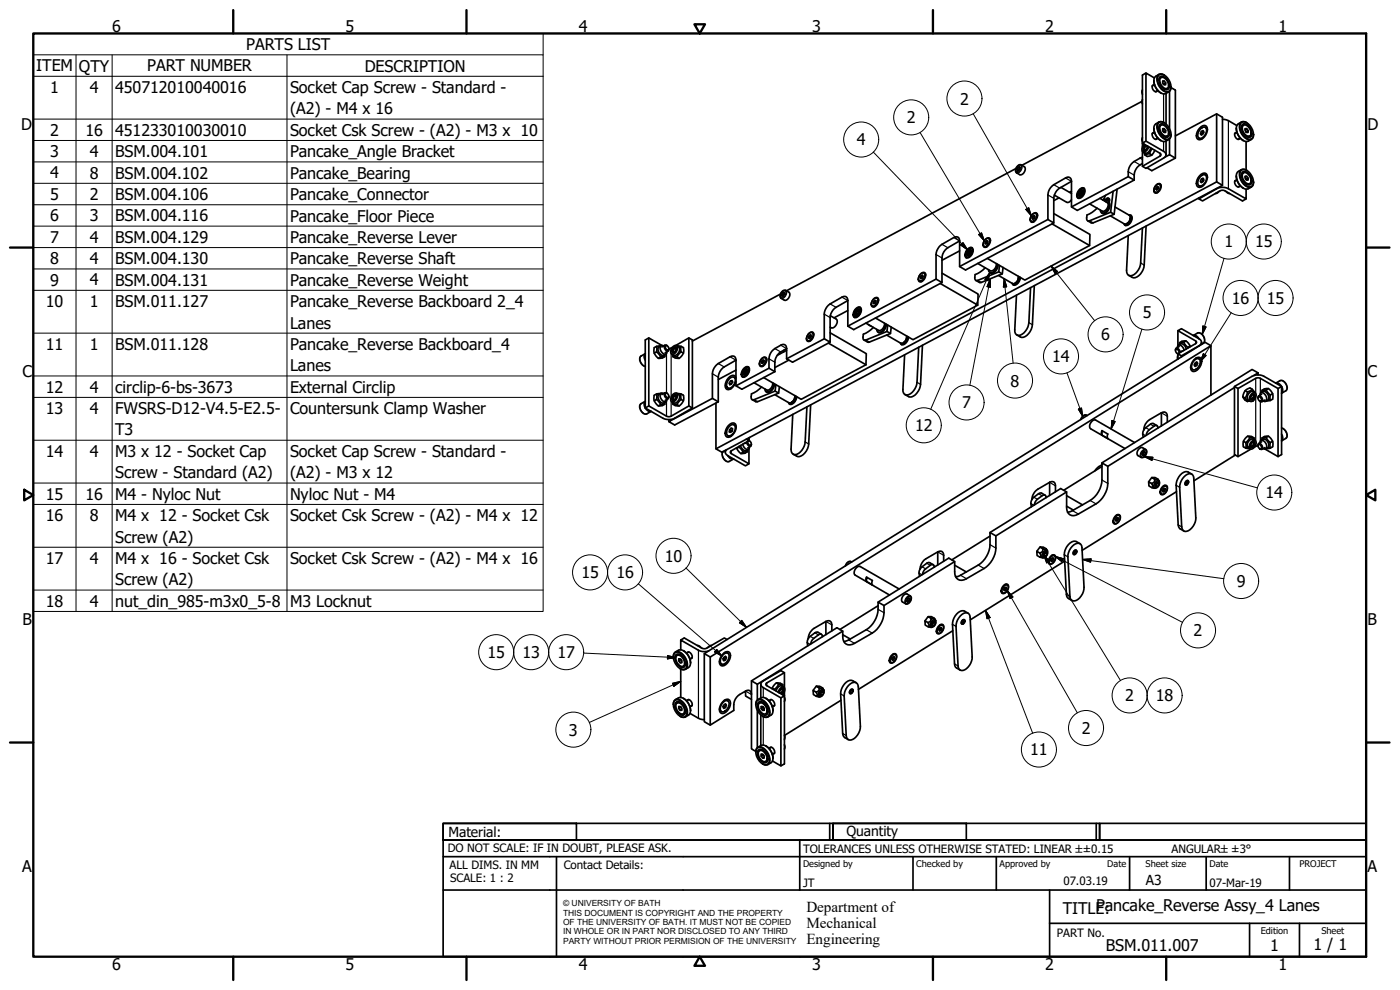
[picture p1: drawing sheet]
<svg xmlns="http://www.w3.org/2000/svg" width="420mm" height="297mm" viewBox="0 0 420 297" stroke-linecap="round" stroke-linejoin="round" font-family="sans-serif">
<defs><g id="words">
<g font-size="4.8">
<text x="33.7" y="9.6">6</text>
<text x="103.7" y="9.6">5</text>
<text x="173.7" y="9.6">4</text>
<text x="243.7" y="9.6">3</text>
<text x="313.7" y="9.6">2</text>
<text x="383.7" y="9.6">1</text>
<text x="73.9" y="15">PARTS LIST</text>
<text x="10.9" y="21.4">ITEM</text>
<text x="23.7" y="21.5">QTY</text>
<text x="44.2" y="21.4">PART NUMBER</text>
<text x="109.5" y="21.5">DESCRIPTION</text>
<text x="15.1" y="27.9">1</text>
<text x="26.9" y="27.8">4</text>
<text x="34.6" y="27.9">450712010040016</text>
<text x="87" y="27.9">Socket Cap Screw - Standard -</text>
<text x="87" y="34.3">(A2) - M4 x 16</text>
<text x="288.1" y="31.4">2</text>
<text x="6.3" y="38.9">D</text>
<text x="15.1" y="40.7">2</text>
<text x="25.6" y="40.7">16</text>
<text x="34.6" y="40.7">451233010030010</text>
<text x="87" y="40.8">Socket Csk Screw - (A2) - M3 x 10</text>
<text x="272.1" y="37">2</text>
<text x="410.4" y="38.9">D</text>
<text x="15.1" y="47.1">3</text>
<text x="26.9" y="47.1">4</text>
<text x="34.6" y="47.1">BSM.004.101</text>
<text x="87" y="47.2">Pancake_Angle Bracket</text>
<text x="257.1" y="43.6">4</text>
<text x="15.1" y="53.5">4</text>
<text x="26.9" y="53.6">8</text>
<text x="34.6" y="53.6">BSM.004.102</text>
<text x="87" y="53.6">Pancake_Bearing</text>
<text x="15.1" y="60">5</text>
<text x="26.9" y="60">2</text>
<text x="34.6" y="60">BSM.004.106</text>
<text x="87" y="60">Pancake_Connector</text>
<text x="15.1" y="66.4">6</text>
<text x="26.9" y="66.4">3</text>
<text x="34.6" y="66.4">BSM.004.116</text>
<text x="87" y="66.5">Pancake_Floor Piece</text>
<text x="15.1" y="72.8">7</text>
<text x="26.9" y="72.8">4</text>
<text x="34.6" y="72.8">BSM.004.129</text>
<text x="87" y="72.9">Pancake_Reverse Lever</text>
<text x="367.5" y="74.2">1</text>
<text x="376.7" y="74.2">15</text>
<text x="15.1" y="79.3">8</text>
<text x="26.9" y="79.2">4</text>
<text x="34.6" y="79.3">BSM.004.130</text>
<text x="87" y="79.3">Pancake_Reverse Shaft</text>
<text x="15.1" y="85.7">9</text>
<text x="26.9" y="85.6">4</text>
<text x="34.6" y="85.7">BSM.004.131</text>
<text x="87" y="85.7">Pancake_Reverse Weight</text>
<text x="13.8" y="92.1">10</text>
<text x="26.9" y="92.1">1</text>
<text x="34.6" y="92.1">BSM.011.127</text>
<text x="87" y="92.2">Pancake_Reverse Backboard 2_4</text>
<text x="342.9" y="95.5">5</text>
<text x="369.7" y="91.2">16</text>
<text x="380.2" y="91.2">15</text>
<text x="87" y="98.6">Lanes</text>
<text x="13.8" y="104.9">11</text>
<text x="26.9" y="104.9">1</text>
<text x="34.6" y="105">BSM.011.128</text>
<text x="87" y="105">Pancake_Reverse Backboard_4</text>
<text x="330.5" y="102.1">6</text>
<text x="6.7" y="113.2">C</text>
<text x="87" y="111.4">Lanes</text>
<text x="315.8" y="108.7">14</text>
<text x="410.4" y="113.2">C</text>
<text x="13.8" y="117.8">12</text>
<text x="26.9" y="117.8">4</text>
<text x="34.6" y="117.8">circlip-6-bs-3673</text>
<text x="87" y="117.8">External Circlip</text>
<text x="303.3" y="116">8</text>
<text x="13.8" y="124.2">13</text>
<text x="26.9" y="124.2">4</text>
<text x="34.6" y="124.2">FWSRS-D12-V4.5-E2.5-</text>
<text x="87" y="124.3">Countersunk Clamp Washer</text>
<text x="288.8" y="122.5">7</text>
<text x="34.6" y="130.6">T3</text>
<text x="274.6" y="129.4">12</text>
<text x="13.8" y="137">14</text>
<text x="26.9" y="137">4</text>
<text x="34.6" y="137.1">M3 x 12 - Socket Cap</text>
<text x="87" y="137.1">Socket Cap Screw - Standard -</text>
<text x="34.6" y="143.5">Screw - Standard (A2)</text>
<text x="87" y="143.5">(A2) - M3 x 12</text>
<text x="13.8" y="149.9">15</text>
<text x="25.6" y="149.9">16</text>
<text x="34.6" y="150">M4 - Nyloc Nut</text>
<text x="87" y="150">Nyloc Nut - M4</text>
<text x="379.8" y="149.5">14</text>
<text x="13.8" y="156.3">16</text>
<text x="26.9" y="156.3">8</text>
<text x="34.6" y="156.4">M4 x 12 - Socket Csk</text>
<text x="87" y="156.4">Socket Csk Screw - (A2) - M4 x 12</text>
<text x="34.6" y="162.8">Screw (A2)</text>
<text x="13.8" y="169.2">17</text>
<text x="26.9" y="169.1">4</text>
<text x="34.6" y="169.2">M4 x 16 - Socket Csk</text>
<text x="87" y="169.2">Socket Csk Screw - (A2) - M4 x 16</text>
<text x="174.5" y="173.5">15</text>
<text x="185" y="173.5">16</text>
<text x="199.5" y="168.6">10</text>
<text x="34.6" y="175.6">Screw (A2)</text>
<text x="371.2" y="176.1">9</text>
<text x="13.8" y="182">18</text>
<text x="26.9" y="182">4</text>
<text x="34.6" y="182.1">nut_din_985-m3x0_5-8</text>
<text x="87" y="182.1">M3 Locknut</text>
<text x="6.8" y="187.4">B</text>
<text x="358.2" y="190.9">2</text>
<text x="410.4" y="187.4">B</text>
<text x="146.3" y="197.4">15</text>
<text x="156.8" y="197.5">13</text>
<text x="167.3" y="197.4">17</text>
<text x="337.7" y="210.4">2</text>
<text x="346.9" y="210.4">18</text>
<text x="170.8" y="220.7">3</text>
<text x="324.6" y="220.2">2</text>
<text x="309.2" y="226.6">11</text>
<text x="6.7" y="261.7">A</text>
<text x="410.4" y="261.7">A</text>
<text x="319" y="274.2">TITLE:</text>
<text x="328.9" y="273.4">Pancake_Reverse Assy_4 Lanes</text>
<text x="331.9" y="285.3">BSM.011.007</text>
<text x="381.2" y="285.3">1</text>
<text x="394.2" y="285">1 / 1</text>
<text x="33.7" y="291">6</text>
<text x="103.7" y="290.9">5</text>
<text x="173.7" y="290.9">4</text>
<text x="243.7" y="291">3</text>
<text x="313.7" y="291">2</text>
<text x="383.7" y="290.9">1</text>
</g>
<g font-size="4.6">
<text x="242" y="273.7">Department of</text>
<text x="242" y="278.4">Mechanical</text>
<text x="242" y="283.2">Engineering</text>
</g>
<g font-size="4.1">
<text x="134.6" y="251.1">Material:</text>
<text x="254" y="250.8">Quantity</text>
<text x="343.9" y="265.6">A3</text>
</g>
<g font-size="3.5">
<text x="134.4" y="255.6">DO NOT SCALE: IF IN DOUBT, PLEASE ASK.</text>
<text x="241" y="256">TOLERANCES UNLESS OTHERWISE STATED: LINEAR ±±0.15</text>
<text x="351.6" y="256">ANGULAR±±3°</text>
<text x="134.9" y="260.6">ALL DIMS. IN MM</text>
<text x="169.2" y="260.6">Contact Details:</text>
<text x="135.1" y="264.8">SCALE: 1 : 2</text>
<text x="241" y="266">JT</text>
<text x="319.2" y="265.5">07.03.19</text>
<text x="363" y="266">07-Mar-19</text>
<text x="317.2" y="281.2">PART No.</text>
</g>
<g font-size="2.8">
<text x="241" y="260.1">Designed by</text>
<text x="275" y="260.1">Checked by</text>
<text x="300" y="260.1">Approved by</text>
<text x="332.3" y="260">Date</text>
<text x="343.8" y="260.1">Sheet size</text>
<text x="363" y="260">Date</text>
<text x="390" y="260.1">PROJECT</text>
<text x="378.4" y="280.1">Edition</text>
<text x="396.6" y="280.1">Sheet</text>
</g>
<g font-size="2.5">
<text x="169" y="271.9">© UNIVERSITY OF BATH</text>
<text x="169" y="274.7">THIS DOCUMENT IS COPYRIGHT AND THE PROPERTY</text>
<text x="169" y="277.5">OF THE UNIVERSITY OF BATH. IT MUST NOT BE COPIED</text>
<text x="169" y="280.4">IN WHOLE OR IN PART NOR DISCLOSED TO ANY THIRD</text>
<text x="169" y="283.2">PARTY WITHOUT PRIOR PERMISION OF THE UNIVERSITY</text>
</g>
</g></defs>
<!-- layer: Visible Narrow (ISO) -->
<g fill="none" stroke="#000" stroke-width=".36">
<path d="M349.2 28.2v8.5M368.7 36.2v20.4M305.3 50l.9-.5a1.4 1.4 0 0 1-1.1 2.2 1.12 1.12 0 0 1 .2-1.7zM306.5 49.5a1.59 1.59 0 0 1-1.4 2.4M314.5 58.5l1.8 1M316.3 55.4l1.7 1M319.8 53.4l1.8 1M332.8 59.9l.2 .1M338.6 51.5l1.8 1M340.4 48.5l1.7 1M342.1 47.4l.8 .4M348.1 46v.8"/>
<path d="M349.2 42.5v2.9M365.1 56.5v.1M280.9 76.4l1.8 1M282.7 73.3l1.8 1M286.2 71.3l1.8 1M327 66.2l1.1 .7M332.7 60.6l.2 .1M332.7 60.9l.3 .2M342.3 78.9l1.1 .6M234.7 87.5l.3-.2 .6-.1a1.41 1.41 0 0 1-1.2 2.1 1.22 1.22 0 0 1 .3-1.8zM235.8 87.1a1.59 1.59 0 0 1-1.4 2.4M247.4 94.3l1.7 1"/>
<path d="M249.1 91.2l1.8 1M252.7 89.2l1.7 1M293.5 84.1l1 .6M308.8 96.8l1 .6M359.4 99.9a2.02 2.02 0 0 1 1.7 3.1M192.4 106.8a2.15 2.15 0 0 0 1.3 3.1M200 106.1v11.8M201.4 104.4v.4M201.4 106.1v13M213.8 112.1l1.8 1.1M215.6 109.1l1.7 1M219.1 107l1.8 1.1"/>
<path d="M226.3 119.9l1.1 .6M230.8 107.7l1.7 1M232.5 104.6l1.8 1M234.3 103.6l1.8 1M259.9 102l1 .6M275.2 114.7l1.1 .6M358.8 102.3v.8M359.9 103.7v.1M376.9 113.5v4.5M376.9 119.3v13M378.2 113.5v4.5M384.1 114.2a2.02 2.02 0 0 1 1.8 3"/>
<path d="M192.4 121.1a2.01 2.01 0 0 0 1.7 3M200 120.4v4.5M201.4 120.4v4.5M217.1 135.4a2.03 2.03 0 0 0 1.8 3M219.5 135.3v.8M241.6 132.6l1.1 .6M326 124.6l-.9 .2-.7 1M342.9 135.4l.7-.4 .3 .1a1.41 1.41 0 0 1-1.3 2.1 1.23 1.23 0 0 1 .3-1.8zM342.9 130.2l.9 .5M343.8 134.9a1.57 1.57 0 0 0-1.3 2.3M343.9 128.3l1 .6M345.2 127.3l1.1 .6"/>
<path d="M348.6 123.9l1.7 1M376.9 133.5v.4M378.2 120.5v11.8M384.6 128.4a2.15 2.15 0 0 1 1.3 3.1M309.4 151.1l.9 .5M310.3 149.2l1 .6M311.7 148.1l1 .6M315 144.7l1.8 1.1M321.9 153.2l1.7 1M327.2 150.2l1.7 1M330.7 144l1.8 1M353 145.6l1 .6"/>
<path d="M353.6 157.5l1 .6M255.4 168.5l-.9 .2-.7 1.1M272.3 179.3l.3-.3h.6a1.42 1.42 0 0 1-1.2 2.1 1.24 1.24 0 0 1 .3-1.8zM273.2 178.8a1.6 1.6 0 0 0-1.4 2.4M275.8 172l.9 .5M276.7 170.1l1.1 .6M278.1 169l1.1 .6M281.4 165.6l1.8 1M288.3 172.6l1.7 1M293.6 169.6l1.7 1M297.1 163.4l1.8 1.1M319.4 166.5l1.1 .6"/>
<path d="M320 178.3l1.1 .7M209.6 195.1v20.4M242.3 192.8l.8 .5M243.2 190.9l1 .6M244.6 189.9l1 .6M247.9 186.5l1.7 1M254.7 192l1.8 1M260 188.9l1.8 1.1M263.5 182.8l1.8 1M285.9 187.3l1 .6M286.5 199.2l1 .6M223.8 207.4l1.7 1"/>
<path d="M229.1 206.3v3M229.1 215v8.5M230.1 204.9v.8M252.3 208.2l1 .6M252.9 220.1l1.1 .6"/>
</g>
<!-- layer: Visible (ISO) -->
<g fill="none" stroke="#000" stroke-width=".51">
<path d="M342.7 30.4l-36 19.2M342.9 27l-.2 .5 .2 .8M342.9 29.9l-.2 .7 .2 .5M343.9 21.9l-1 .6v21.6M346.3 24.2a4.4 4.4 0 0 0 2.1 3.7M346.3 38.5a4.4 4.4 0 0 0 2.1 3.7M346.3 39.8h-.3a1.24 1.24 0 0 0 0 1.3 1.24 1.24 0 0 0 1.2 .6l.1-.2M346.3 25.5h-.3a1.25 1.25 0 0 0 0 1.3 1.25 1.25 0 0 0 1.2 .7l.1-.3M346.4 23.4l-2.5-1.5v20.4M346.5 25.4l-.7 .4M346.5 39.7l-.7 .4M347.5 27.1l-.7 .4"/>
<path d="M347.6 22.7a1.81 1.81 0 0 1 2.8 .7 3.1 3.1 0 0 1 .4 4 2.81 2.81 0 0 1-3.2-2.4 2.64 2.64 0 0 1 0-2.3zM347.8 22.3a2.28 2.28 0 0 0-1.1 3.7l.4 .6a2.49 2.49 0 0 0 2.8 1.5M347.8 36.6a2.28 2.28 0 0 0-1.1 3.7l.4 .6a2.49 2.49 0 0 0 2.8 1.4M347.9 36.7a2.79 2.79 0 0 1 3.3 2.3 1.84 1.84 0 0 1-.7 2.8 3.8 3.8 0 0 1-2.9-4.8zM348 23.1a1.64 1.64 0 0 1 2.4 1 1.95 1.95 0 0 1 0 2.8 2.77 2.77 0 0 1-2.4-3.8zM348.1 37.4a1.61 1.61 0 0 1 2.3 1 1.9 1.9 0 0 1 0 2.8 2.75 2.75 0 0 1-2.3-3.8zM348.3 23.3a2.14 2.14 0 0 1 2.3 2.8 .93 .93 0 0 1-.8 .5 .93 .93 0 0 1-.9-.5l-.6-1a1.56 1.56 0 0 1 0-1.8zM348.3 37.6a2.14 2.14 0 0 1 2.3 2.8 .93 .93 0 0 1-.8 .5 .93 .93 0 0 1-.9-.5l-.6-1a1.57 1.57 0 0 1 0-1.8zM348.4 23.2l-.4 .4-.2 .5M348.4 37.5l-.4 .4-.2 .5M349 24.6l.4-.3 .4 .6M349 38.9l.4-.3 .4 .6"/>
<path d="M349.2 25.2h.1M349.2 39.5h.1M349.2 25.2v.1M349.4 24.3h-.4l-.1 .6 .5 .6 .4-.1v-.5l-.6 .3M349.4 22.5a1.38 1.38 0 0 0-1.7-.1 1.38 1.38 0 0 0-.5 1.7 3.9 3.9 0 0 0 3.3 3.6 1.42 1.42 0 0 0 1-1.6M349.4 36.8a1.38 1.38 0 0 0-1.7-.1 1.38 1.38 0 0 0-.5 1.7 3.9 3.9 0 0 0 3.3 3.5 1.42 1.42 0 0 0 1-1.5M349.4 38.6h-.4l-.1 .6 .5 .6 .4-.1v-.5l-.6 .3M349.9 28v9.2M350.3 26.5l-.5 .2-.6-.1M350.8 27.5l-.9 .6M351 27.4v11.2M351.4 26.3l1.3 .7v20.4l-7 3.8-1.5-.9"/>
<path d="M360 38.4a1.21 1.21 0 0 1 1.4-.8 1.21 1.21 0 0 1 1 1.2 2.89 2.89 0 0 1-2.8 3.1 2.23 2.23 0 0 1 .4-3.5zM360.4 38.6a.98 .98 0 0 1 1.7 0 2.44 2.44 0 0 1-2.1 2.9 1.6 1.6 0 0 1 0-2.5zM360.5 39.5l-.2 .6 .4 .3M361.2 39.8l-.7-.3 .5-.3 .3 .3-.3 .7-.5 .3-.2-.4M361.2 39.8h.1M361.2 39.8l-.1 .1M361.7 38.2l.5 .3 .2 .5M365.1 34.2v20.4l1.8 1M366.9 35.8a6.7 6.7 0 0 1 4.3 1.9M371 38.5v.1a4.4 4.4 0 0 0 2.1 3.5M371.1 39.8h-.3a1.24 1.24 0 0 0 0 1.3 1.24 1.24 0 0 0 1.1 .6l.2-.2M371.2 39.7l-.7 .4"/>
<path d="M372.4 37a1.81 1.81 0 0 1 2.8 .7 3.1 3.1 0 0 1 .4 4 2.59 2.59 0 0 1-2.9-1.7 3.2 3.2 0 0 1-.3-3zM372.6 36.6l-1 .6a2.46 2.46 0 0 0-.1 3.1l.3 .6a2.37 2.37 0 0 0 3.8 .9M372.8 37.4a1.62 1.62 0 0 1 2.4 1 1.95 1.95 0 0 1 0 2.8 2.75 2.75 0 0 1-2.4-3.8zM373.1 37.6a2.12 2.12 0 0 1 2.4 2.4l-.1 .4a1.19 1.19 0 0 1-1.2 .4 1.19 1.19 0 0 1-.9-.9 2.03 2.03 0 0 1-.2-2.3zM373.2 37.5l-.5 .4-.1 .5M373.7 38.9l.4-.3 .5 .6M373.9 39.5h.1M374 39.5h.1M374.1 38.6h-.4v.6l.4 .6 .5-.1v-.5l-.6 .3M374.1 36.8a1.38 1.38 0 0 0-1.7-.1 1.38 1.38 0 0 0-.4 1.7 3.8 3.8 0 0 0 3.2 3.5 1.37 1.37 0 0 0 1-1.5M304.9 50.6l-68.9 36.7M305.4 49.8l.9-.4 1.1 .6a1.59 1.59 0 0 1-1.4 2.4l-.9-.5-.3-.5v-.7z"/>
<path d="M305.4 50.2l.5-.2 .3 .3-.3 .7-.5 .3-.2-.4zM305.4 50.2l.5 .3M305.9 50.5l-.3 .6-.4-.2M306.2 50.4l-.3 .1M315.8 55.8l4-2.4a1.08 1.08 0 0 1 1.2-.1 1.08 1.08 0 0 1 .6 1.1l-4 2.4-1.1 1.5-.2 1.2v7.4l-1.8-1 .1-8 .4-1.2zM316.4 58.6l3.7 2.1h.6l.9-.8M317.8 59.4l-1.5 .8M318.4 56.2l3.2 1.8M321.6 57.4l-.6 .3M323.3 58.6l.3 .9M323.9 57.2a.9 .9 0 0 1 1.5-.3 1.78 1.78 0 0 1-1.8 2.3 1.47 1.47 0 0 1 .3-2zM324 57.4l.9-.4a1.15 1.15 0 0 1 0 1.3 1.15 1.15 0 0 1-1.1 .5 1.16 1.16 0 0 1 .2-1.4z"/>
<path d="M324 58.1l.2 .6 .4-.1M324 58.1l.1 .6h.4M324.1 56.7a.88 .88 0 0 1 1.4-.1 2.27 2.27 0 0 1-1.8 2.9 1.49 1.49 0 0 1 0-2.4zM324.2 58.7l.1 .1M324.3 57.6l.2-.1 .2 .2-.4 .7-.3-.3zM324.4 57.5l.4-.2 .3 .3M324.4 57.5l.6-.1 .1 .4M325 57.4l.1 .1M325.4 56.5l-1 .2M330.1 59.5l2.2 1.3a1.72 1.72 0 0 1-1.5 2.6l-3.8-2.2M331.6 59.8l-.1 .5M331.8 58.6l-.7 1.5"/>
<path d="M332.4 59.7l.2 .2-.4 .3zM332.6 59.9l-.2 .3M332.6 59.5l.4 .3-.1 .9a2.51 2.51 0 0 1-1.7 3.4l-.6-.2M334.1 57.4l-.8 6.3-6.3 2.5a.58 .58 0 0 1-.9-.4l.1-1.3 1.5-.8 1.5-1.2M335.3 56.8l-.9 7.5-6.7 2.6-1.3-.7M338.6 53l-17 9.1M340.4 54l-17.1 9.1-1.7-1v-7.7M342.9 47.2l-.8 .2a4.8 4.8 0 0 0-3.5 5.6l1.8 1M342.9 49.1a4.3 4.3 0 0 0-2.5 4.9M342.9 41.3l-.2 .5 .2 .8M342.9 43l1-.7 5.3 3.1a1.08 1.08 0 0 1 .7 1 1.08 1.08 0 0 1-.7 1l-5.3 3.1-1-.6 5.2-3.1 .3-.4-.3-.4zM342.9 45.4v4.5"/>
<path d="M343.2 43.1l.5 .6 .6 .1M343.4 43.4l-.6 .8a.92 .92 0 0 0 .5 1.4l1-.7 .4-.9M343.5 44.8h.1M343.6 43.5l-.6 1.1 .2 .5a1.14 1.14 0 0 0 1.2-1.2M343.8 43.7l-.3 .2a.73 .73 0 0 0 0 1.1 1.02 1.02 0 0 0 .9-1.2M344 43.8h.1M344.1 43.8l-.5 .4v.8M345 46.1l.7 .4M345.4 44.4l-.2 .5a1.3 1.3 0 0 1-2.2 .7M345.8 44.6l-.8 1.5-1.4 .4-.3-.8M346.6 45.1a1.93 1.93 0 0 1-3 1.4M346.6 57.7h.9"/>
<path d="M346.8 55.7a.94 .94 0 0 1 1.6-.2 1.86 1.86 0 0 1-1.9 2.3 1.61 1.61 0 0 1 .3-2.1zM346.9 55.6l1.1-.3a1.52 1.52 0 0 1 0 1.6 1.52 1.52 0 0 1-1.5 .7 1.56 1.56 0 0 1 .4-2zM347.1 56.2l-.2 .5 .3 .2M347.5 41.4l-.7 .4M347.6 56.4l-.5-.2 .4-.3 .2 .3-.2 .6-.4 .2-.2-.3M347.6 56.4l-.1 .4M347.6 56.4h.1M348 55.3l.5 .7M349.6 47.2l1.4-.8 1.7 1M349.9 42.3v4.1M350.3 40.8l-.5 .2-.6-.1M350.8 41.8l-.9 .5"/>
<path d="M351 41.7v4.7M352.7 40.8l12.4-6.6 1.8 1v20.4l-150.3 80.1-1.7-1v-13.8M359.8 59.7l1.1 .6 5.3-3.1 .7-.1 .7 .1 5.3 3.1 1.1-.6M359.8 41.5l.5 .2 .6-.1M359.8 55.7l.5 .3 .6-.1M360 52.7a1.21 1.21 0 0 1 1.4-.8 1.21 1.21 0 0 1 1 1.2 2.89 2.89 0 0 1-2.8 3 2.23 2.23 0 0 1 .4-3.4zM360.4 52.9a.98 .98 0 0 1 1.7 0 2.47 2.47 0 0 1-2.1 2.9 1.63 1.63 0 0 1 0-2.5zM360.5 53.7l-.2 .7 .4 .3M361.2 54.1l-.7-.4 .5-.2 .3 .3-.3 .7-.5 .3-.2-.4M361.2 54.1h.1M361.2 54.1l-.1 .1M361.7 52.5l.5 .3 .2 .5"/>
<path d="M365.1 54.6l-150.2 80.1M365.8 57.4l-.5 .5-.6 .2M367.9 57.4l.6 .5 .5 .2M371 52.8a4.4 4.4 0 0 0 2.1 3.7M371.1 54.1h-.3a1.24 1.24 0 0 0 0 1.3 1.24 1.24 0 0 0 1.1 .6l.2-.2M371.2 54l-.7 .4M372.2 55.7l-.6 .4M372.2 41.4l-.6 .4M372.4 51.3a1.81 1.81 0 0 1 2.8 .7 3.1 3.1 0 0 1 .4 4 2.59 2.59 0 0 1-2.9-1.7 3.2 3.2 0 0 1-.3-3zM372.6 50.9l-1 .5a2.46 2.46 0 0 0-.1 3.2l.3 .6a2.37 2.37 0 0 0 3.8 .9M372.8 51.7a1.62 1.62 0 0 1 2.4 1 1.95 1.95 0 0 1 0 2.7 2.75 2.75 0 0 1-2.4-3.7zM373.1 51.9a2.12 2.12 0 0 1 2.4 2.4 .81 .81 0 0 1-.5 .8 .81 .81 0 0 1-.9-.1l-.8-.8a2.03 2.03 0 0 1-.2-2.3z"/>
<path d="M373.1 42.1v.1M373.2 51.8l-.5 .3-.1 .6M373.7 53.2l.4-.3 .5 .6M373.9 53.8h.1M374 53.8h.1M374 56.8v2.9l-5.3-3.1-1.8-.4-1.3 .2-5.8 3.3v-.3M374 42.5v8.5M374.1 52.9h-.4v.6l.4 .5h.5v-.5l-.6 .3M374.1 51.1a1.37 1.37 0 0 0-1.7-.1 1.37 1.37 0 0 0-.4 1.7 3.8 3.8 0 0 0 3.2 3.5 1.37 1.37 0 0 0 1-1.6M375.1 55.1l-.5 .2-.6-.1M375.1 40.8l-.5 .2-.6-.1M282.2 73.6l4-2.3a1.07 1.07 0 0 1 1.3-.2 1.07 1.07 0 0 1 .5 1.2l-4 2.4-1.1 1.5-.2 1.2v7.4l-1.8-1.1 .1-7.9 .5-1.2z"/>
<path d="M288 75.3l-5.3 2.8M289.8 76.4l.2 1M290.4 75.3l.9-.4a1.15 1.15 0 0 1 0 1.2 1.15 1.15 0 0 1-1.1 .6l-.1-.6zM290.5 76l.2 .6 .4-.1M290.5 76v.5l.4 .1M290.5 74.6a.86 .86 0 0 1 1.4-.1 2.24 2.24 0 0 1-1.7 2.9 1.48 1.48 0 0 1 0-2.4zM290.6 74.7l.8-.2a1.27 1.27 0 0 1 0 2.1 .89 .89 0 0 1-1.6 .2v-.8zM290.6 76.6l.2 .1M290.7 75.5l.3-.1 .2 .2-.5 .7-.2-.3zM291.4 75.3l.1 .1M291.6 75.5l-.3-.3-.5 .2 .6-.1 .1 .4M291.8 74.4l-1 .2"/>
<path d="M293.4 79l3.8 2.2a1.82 1.82 0 0 0 1.8-2.1M295.4 73.9l.8 .1M295.9 71.7l.7-.2a1.51 1.51 0 0 1 .2 1.6 1.51 1.51 0 0 1-1.4 .9 1.59 1.59 0 0 1 .5-2.3zM295.9 71.6l.8-.2a1.34 1.34 0 0 1 0 2.2 .94 .94 0 0 1-1.6 .2 2.18 2.18 0 0 1 .8-2.2zM296.1 72.2l.3 .2v.5l-.4 .3-.3-.1v-.5l.5 .3M296.2 72.9v.1M296.4 72.8l-.2 .1M296.4 72.4l-.3-.2-.4 .4M296.8 71.6l.4 .6M299.3 79.3l-.2 1a1.69 1.69 0 0 1-2.2 1.4l-.2-.8M299.5 79.4a2.22 2.22 0 0 1-2.2 2.5l-.2-.1M300 79.6l-.3 2-6.2 2.5a.58 .58 0 0 1-.9-.5l.1-1.2 1.5-.8 1.5-1.2"/>
<path d="M309.5 66.4l.8 .1M309.7 64.5a.96 .96 0 0 1 1.6-.3 1.88 1.88 0 0 1-1.9 2.4 1.54 1.54 0 0 1 .3-2.1zM309.8 64.4a.83 .83 0 0 1 1.2-.3 1.63 1.63 0 0 1-1.5 2.3 1.38 1.38 0 0 1 .3-2zM310 64.9l.4-.2 .2 .3-.3 .6M310.3 65.6l-.4 .1-.1-.3 .4 .2M310.5 65.1l-.2 .5M310.5 65.1l-.5-.2-.2 .5M310.5 65.1h.1M310.9 64l.5 .7M314.5 65.9l-26.5 14.1M315.7 67.2l11.3 6.5M316.3 66.9l-26.5 14.1-1.8-1v-7.7"/>
<path d="M316.3 64.1l10.8 6.2-.1 3.4-19.4 10.3-11.3-6.5M331.1 60.1l.5-.3 .3 .1-.1 .6M332 60.6l.1-1 .5-.2 .2 .5-.1 .7a2.51 2.51 0 0 1-1.9 3.4l-.5-.5-.1-.5M333.3 63.7l1.1 .6M334.6 62.1l4.3 2.5a1.72 1.72 0 0 1-1.5 2.6l-4.2-2.4M337.5 67.2l.3 .5M338.6 66.9h-.1M338.8 64.5a1.01 1.01 0 0 1 1 .7 1.01 1.01 0 0 1-.3 1.1 1.44 1.44 0 0 1-2 1.2l-.2-.4M339 64.7h.5M339.1 64.7a1.34 1.34 0 0 1-.1 2.3 .88 .88 0 0 1-1.4 .3M339.2 65.3l-.2 1.1-.8 .7M339.2 65.4l-.2 1-.7 .6"/>
<path d="M339.2 65.6l.1 .2M342.9 68.4l-.6 10.5a4.2 4.2 0 0 1-3 3.8 1.29 1.29 0 0 1-1.2-1.6l.5-10.4M344 67.8l-.6 11.7a4 4 0 0 1-3.2 3.9l-1.5-.8M234.2 88.2l-26.4 14.1M234.5 88.3l.5 .3M234.7 87.5l.9-.4 1.2 .6a1.59 1.59 0 0 1-1.4 2.4l-1-.6-.3-.5 .1-.6zM234.9 87.7h.5l.1 .5-.4 .6-.5 .1-.1-.6zM234.9 87.7l.5 .3M235 88.6l.1 .2M235.4 88l-.4 .6M235.4 88h.1M243.8 99.8l.4 .7"/>
<path d="M248.7 91.5l4-2.3a1.08 1.08 0 0 1 1.2-.2 1.08 1.08 0 0 1 .5 1.2l-4 2.3-1 1.6-.3 1.2v7.4l-1.7-1.1v-7.9l.5-1.2zM249.1 99.9l10.9 6.2-.1 3.3M249.2 94.7l1.8 1a1.74 1.74 0 0 1-1.5 2.6l-.4-.1M254.4 93.2l-4.1 2.2M256.2 94.3l.3 1M256.7 92.9a.9 .9 0 0 1 1.6-.2 1.77 1.77 0 0 1-1.8 2.3 1.49 1.49 0 0 1 .2-2.1zM256.9 93.2l.9-.4a1.15 1.15 0 0 1 0 1.2 1.15 1.15 0 0 1-1.1 .6 1.16 1.16 0 0 1 .2-1.4zM256.9 93.9l.2 .6 .4-.1M256.9 93.9l.1 .5 .4 .1M257 92.5a.88 .88 0 0 1 1.4-.1 2.27 2.27 0 0 1-1.8 2.9 1.51 1.51 0 0 1 0-2.4zM257.1 94.5h.1M257.2 93.4l.2-.2 .2 .3a.54 .54 0 0 1-.6 .6z"/>
<path d="M257.8 93.2h.2M258 93.4l-.3-.3-.4 .2 .5-.1 .2 .4M258.2 92.3l-.9 .2M259.9 97l3.8 2.1a1.82 1.82 0 0 0 1.8-2.1M260.6 97.4l.8 .4M261.8 91.8l.8 .1M262 89.9a.92 .92 0 0 1 1.3-.4 1.68 1.68 0 0 1-1.5 2.3 1.3 1.3 0 0 1 .2-1.9zM262 89.9a.95 .95 0 0 1 1.6-.3 1.86 1.86 0 0 1-1.9 2.4 1.54 1.54 0 0 1 .3-2.1zM262.6 90.1l.3 .2-.1 .5-.4 .4-.3-.2 .1-.5 .4 .3M262.6 90.8l.1 .1M262.8 90.6l-.2 .2M262.9 90.3l-.3-.2-.4 .4"/>
<path d="M263.2 89.4l.5 .7M265.7 97.1l-.2 1.1a1.71 1.71 0 0 1-2.1 1.4l-.3-.8M266 97.3a2.22 2.22 0 0 1-2.3 2.5l-.2-.2M266.2 99.4l1.1 .7M266.4 97.5l-.2 1.9-6.3 2.6a.58 .58 0 0 1-.9-.5l.1-1.2 1.5-.8 1.5-1.3M267.5 98.1l-.2 2-6.7 2.6-1.3-.7M275.9 84.3l.9 .1M276.1 82.3a.97 .97 0 0 1 1.6-.2 1.86 1.86 0 0 1-1.9 2.4 1.61 1.61 0 0 1 .3-2.2zM276.2 82.3a.85 .85 0 0 1 1.3-.3 1.65 1.65 0 0 1-1.6 2.3 1.44 1.44 0 0 1 .3-2zM276.5 82.8l.4-.2 .1 .3-.2 .5M276.8 83.4l-.4 .2-.2-.3 .4 .2M276.9 83l-.1 .5"/>
<path d="M276.9 83l-.4-.2-.3 .5M276.9 83h.1M277.3 81.9l.5 .7M280.9 83.7l-26.5 14.2M282.2 85.1l11.2 6.5M282.7 84.8l-26.5 14.1-1.8-1v-7.7M282.7 82l10.8 6.2-.1 3.4-19.4 10.3-11.3-6.5M299.7 82.6l4.2 2.5a1.82 1.82 0 0 0 1.7-2.2M299.7 81.6l1.1 .6M301 80.2l-.2 2-6.6 2.6-1.3-.7M304 85.1l.2 .4M304.8 84.9l-.2 .1"/>
<path d="M305.1 84.8h-.2M305.7 83.4l-.3 .9-.6 .6M305.7 83.3l-.2 1-.8 .6M305.7 83.2v.2M305.7 83.5v.2M306 83.1l-.1 .9a1.31 1.31 0 0 1-1.8 1.1M306.2 83.2l-.5 1.5a1.26 1.26 0 0 1-1.8 .7l-.1-.4M309.3 86.3l-.5 10.5a4.2 4.2 0 0 1-3 3.8 1.27 1.27 0 0 1-1.3-1.6l.6-10.4M310.4 85.7l-.6 11.7a4.1 4.1 0 0 1-3.2 3.8l-1.4-.7M353.5 99.2v4.5M193.7 108.1l-.3-.5a1.26 1.26 0 0 1 .3-1.5l-1.3 .7a1.99 1.99 0 0 0 1.3 3.2M194.7 101.4v20.4l5.3 3.1 .7 .1 .7-.1 5.3-3.1 1.1 .6"/>
<path d="M197 103.9a1.52 1.52 0 0 0-.7 2.1l.3 .4a1.72 1.72 0 0 0 2.9 .6M197 118.2a1.52 1.52 0 0 0-.7 2.1l.3 .4a1.72 1.72 0 0 0 2.9 .6M197 105.6l-.7 .4M197 119.9l-.7 .4M198.2 103.8l-1.2 .1v1.7l1.3 1.5 1.2-.1 .1-.6M198.2 118.1l-1.2 .1v1.7l1.3 1.5 1.2-.1 .1-.6M198.3 107.1l-.7 .4M198.4 103.7a1.57 1.57 0 0 0-.9 1.7 1.57 1.57 0 0 0 1.4 1.3l1-.5M198.4 118a1.55 1.55 0 0 0-.9 1.5 1.55 1.55 0 0 0 1.1 1.4l.3 .1 1-.5M198.6 103.6l-3.9-2.2-1 .6v20.4l5.2 3.1 1.8 .4 1.8-.4 5.3-3.1v-20.4l-1.1-.6-3.8 2.2M199.2 103.8l-.7-.1a1.62 1.62 0 0 0-.1 1.7 1.62 1.62 0 0 0 1.5 .8l.3-.7M199.2 118.1l-.7-.2a1.62 1.62 0 0 0-.1 1.8 1.62 1.62 0 0 0 1.5 .8l.3-.7"/>
<path d="M199.5 103.6l-.9 .5M199.5 117.9l-.9 .5M199.8 103.7a.84 .84 0 0 1 .8 .4 .84 .84 0 0 1-.1 1l-.5-.3a.82 .82 0 0 1-.2-1.1zM199.8 118a.84 .84 0 0 1 .8 .4 .84 .84 0 0 1-.1 .9l-.5-.2a.82 .82 0 0 1-.2-1.1zM200.2 103.7l-.7-.1a1.22 1.22 0 0 0 1 1.7l.2-.6M200.2 118l-.7-.1a1.22 1.22 0 0 0 1 1.7l.2-.6M200.5 105.3l-.9 .5M200.5 119.6l-.9 .5M201.8 104.3l-1.1 .3M201.8 104.2a.91 .91 0 0 1 1.5-.2 1.73 1.73 0 0 1-1.8 2.2 1.54 1.54 0 0 1 .3-2zM201.8 118.5a.9 .9 0 0 1 1.5-.2 1.73 1.73 0 0 1-1.8 2.2 1.52 1.52 0 0 1 .3-2zM202 104.5l.8-.4a1.1 1.1 0 0 1 0 1.2 1.1 1.1 0 0 1-1.1 .5l-.1-.6z"/>
<path d="M202 118.8l.8-.4a1.1 1.1 0 0 1 0 1.1 1.1 1.1 0 0 1-1.1 .6l-.1-.6zM202 105.4v.1M202 119.7h.1M202.2 104.5l.5-.2a.86 .86 0 0 1 .1 .9 .86 .86 0 0 1-.8 .5 .9 .9 0 0 1 .2-1.2zM202.2 118.8l.5-.2 .2 .1v.6a.8 .8 0 0 1-.9 .7 .9 .9 0 0 1 .2-1.2zM202.6 104.5h.1M202.6 118.8h.1M202.9 104.4l-.7 .5-.1 .9M202.9 118.7l-.7 .5-.1 .8M203.1 103.7a1.57 1.57 0 0 1 .8 1.7 1.57 1.57 0 0 1-1.4 1.3l-.9-.5M203.1 118a1.55 1.55 0 0 1 .9 1.5 1.55 1.55 0 0 1-1.1 1.4l-.4 .1-.9-.5M203.2 107.1l.7 .4"/>
<path d="M203.2 103.8l1.2 .1v1.7l-1.2 1.5-1.3-.1-.1-.6M203.2 118.1l1.2 .1v1.7l-1.2 1.5-1.3-.1-.1-.6M204.4 103.9a1.52 1.52 0 0 1 .7 2.1l-.2 .4a1.72 1.72 0 0 1-3 .6M204.4 118.2a1.52 1.52 0 0 1 .7 2.1l-.2 .4a1.72 1.72 0 0 1-3 .6M204.4 105.6l.7 .4M204.4 119.9l.7 .4M206.7 101.4v20.4M213.8 119.5l-13.1 7 1.8 1 13.1-6.9M218.4 116.4l.5 .3 .6-.1M219 113.6a.95 .95 0 0 1 1.6 0 2.46 2.46 0 0 1-2.1 2.9 1.84 1.84 0 0 1 .5-2.9zM219.2 114.3l.5-.1 .2 .4-.4 .7-.5 .1-.1-.4 .6 .3M219.8 114.7l-.6-.4-.3 .7"/>
<path d="M220.3 113.2l.6 .5M220.9 108.1a1.08 1.08 0 0 0-.5-1.2 1.08 1.08 0 0 0-1.3 .1l-4 2.4-.8 1-.4 1.2-.1 7.9 1.8 1.1M220.9 108.1v7.7l1.8 1 9.8-5.3M220.9 108.1l-4 2.3-1.1 1.6-.2 1.2v7.4M220.9 113.3a1.24 1.24 0 0 0-1.2-.7 1.24 1.24 0 0 0-1.1 .8l-.4 .5a2.06 2.06 0 0 0 0 2.9 2.61 2.61 0 0 0 2.7-2.4M220.9 111l-5.3 2.9M222.7 112.2l.2 1M223.3 111.1l.9-.4a1.15 1.15 0 0 1 0 1.2 1.15 1.15 0 0 1-1.1 .5 1.16 1.16 0 0 1 .2-1.3zM223.4 111.8l.1 .6 .4-.1M223.4 111.8v.5l.4 .1M223.4 110.4a.88 .88 0 0 1 1.4-.1 2.27 2.27 0 0 1-1.8 2.9 1.48 1.48 0 0 1 0-2.4zM223.5 112.3l.1 .1"/>
<path d="M223.5 110.5l.7-.3a1.29 1.29 0 0 1 0 2.2 .9 .9 0 0 1-1.5 .2l.2-1.3zM223.6 111.3l.4-.1v.2l-.4 .6-.2-.2zM223.7 111.2l.5-.2 .2 .3M223.7 111.2l.6-.1 .1 .4M224.3 111l.1 .1M224.7 110.1l-1 .3M226.3 114.8l3.8 2.2a1.82 1.82 0 0 0 1.8-2.1M228.2 109.7l.9 .1M228.5 107.8a.96 .96 0 0 1 1.6-.3 1.88 1.88 0 0 1-1.9 2.4 1.61 1.61 0 0 1 .3-2.1zM228.5 107.8a.91 .91 0 0 1 1.2-.4 1.66 1.66 0 0 1-1.5 2.3 1.28 1.28 0 0 1 .3-1.9zM229 108l.3 .1-.1 .6-.3 .3-.4-.1 .1-.5 .5 .3M229.1 108.7v.1"/>
<path d="M229.3 108.5l-.2 .2M229.3 108.2l-.3-.2-.4 .4M229.6 107.3l.5 .7M230.8 110.5l-9.9 5.3M232.2 115a2.48 2.48 0 0 1-2.1 2.6l-.3-.1-.2-.8M232.4 115.2a2.22 2.22 0 0 1-2.2 2.5l-.3-.2M232.5 118.4l4.2 2.4a1.82 1.82 0 0 0 1.8-2.1M232.6 117.3l1.1 .6-6.6 2.7-1.4-.7M232.9 115.4l-.3 1.9-6.3 2.6a.67 .67 0 0 1-.7-.1 .67 .67 0 0 1-.2-.8l.1-.8 1.6-.8 1.5-1.3M233.9 116l-.2 1.9M234 105.8l-.1 .5M235.2 105.1l-.1 .5"/>
<path d="M236.1 104.6a1.07 1.07 0 0 0-.5-1.2 1.07 1.07 0 0 0-1.3 .2 4.8 4.8 0 0 0-3.5 3.5v3.4l1.7 1M236.1 104.6a4.9 4.9 0 0 0-3.5 3.5l-.1 3.4M236.1 104.6v3.1M236.1 105.1l-2.8 1.5M236.7 108l-4.2 2.3M238.5 118.9l-.2 1.1-.8 .8M238.5 119.1l-.1 1-.8 .6M238.5 119.3l.1 .2M238.9 118.9l-.4 1.4a1.12 1.12 0 0 1-1.6 .6M239.1 119l-.5 1.5a1.28 1.28 0 0 1-1.8 .6l-.2-.3M242.4 102.2l.8 .1M242.6 100.2a.93 .93 0 0 1 1.6-.2 1.85 1.85 0 0 1-1.9 2.3 1.54 1.54 0 0 1 .3-2.1z"/>
<path d="M242.6 100.2a.85 .85 0 0 1 1.3-.3 1.63 1.63 0 0 1-1.6 2.3 1.4 1.4 0 0 1 .3-2zM242.9 100.7l.4-.2 .2 .3-.3 .5-.4 .2-.1-.3 .4 .2M243.4 100.9l-.2 .5M243.4 100.9l-.5-.2-.2 .5M243.4 100.9h.1M247.4 101.6l-11.3 6.1M248.6 102.9l11.3 6.5M249.1 102.7l-11.3 6-1.7-1M259.9 109.4l-19.4 10.4-11.3-6.5M266.1 100.5l4.2 2.5a1.82 1.82 0 0 0 1.8-2.2M270.4 103l.2 .4M271.5 102.7h-.1"/>
<path d="M272.1 101.4v.2M272.1 101.1l-.2 1-.8 .8M272.1 101.2l-.2 1-.7 .6M272.4 101l-.3 1.4a1.12 1.12 0 0 1-1.6 .6M272.6 101.1l-.5 1.5a1.25 1.25 0 0 1-1.7 .6l-.2-.3M275.7 104.2l-.5 10.5a4.2 4.2 0 0 1-3 3.8 1.27 1.27 0 0 1-1.2-1.6l.5-10.4M276.8 103.6l-.5 11.7a4.1 4.1 0 0 1-3.2 3.8l-1.5-.7M352.8 105.1l.2-.6a1.14 1.14 0 0 1 1.2 1.1M353.3 106.1l.2 .1M353.4 104.3l.2-.7a1.53 1.53 0 0 1 1.8 1.5M353.5 106.5v1.3M353.5 106.2v1.5"/>
<path d="M353.7 103.6l.6-.4a1.62 1.62 0 0 1 1.7 1.5M353.9 104l-.9 .5M353.9 103.4l.1-.6 1.3-.1 1.2 1.5-.1 .3M354 102.8a1.85 1.85 0 0 1 1.9-.5 1.85 1.85 0 0 1 1.3 1.5v.2M354.6 106.8l-1.1-.6 5.3-3.1 .3-.4-.3-.4-5.3-3.1 1.1-.6 5.3 3.1a1.09 1.09 0 0 1 .7 1 1.09 1.09 0 0 1-.7 1l-5.3 3.1v.3M354.9 105.3l-1.1 .7-.3-1-.2-.2h-.5l.2 1 .5 .4M355.9 102.3l-.6 .4M357.2 103.8l-.7 .4M357.3 110.1l.2 .5 .5 .3M358.3 108a1.25 1.25 0 0 1 1.1-.8 1.25 1.25 0 0 1 1.2 .7 3.2 3.2 0 0 1-2.3 3.6 1.44 1.44 0 0 1-.7-2.4zM358.5 108.1a.97 .97 0 0 1 1.3-.4 .97 .97 0 0 1 .4 1.3l-.2 .6a1.64 1.64 0 0 1-2.2 1.2 2.28 2.28 0 0 1 .7-2.7zM358.5 109.3h.1"/>
<path d="M358.5 109.2v.1M358.8 107.5l.6-.1 .5 .3M359 108.7l.4 .3-.2 .7M359.4 109l-.2-.4-.6 .3-.2 .7 .2 .3 .6-.2-.7-.4M359.9 101.7l-.4-.5a1.25 1.25 0 0 0-1.4-.5l1.3-.8a1.95 1.95 0 0 1 1.8 1 1.95 1.95 0 0 1-.1 2.1l-.5 .3v-.6M363.4 118.6v-14.9l-150.3 93.4v20.5l7.1-4.4a4.9 4.9 0 0 1 3.6-5.8v1.4l1.7 1.1M363.4 103.7l-1.8-1-150.2 93.4 1.7 1M370.5 116l1 .6 5.4-3.1 .6-.1 .7 .1 5.4 3.1v20.4M370.5 116.3l-38 23.6M371.5 116.6v20.4M373 119l.7 .5M373.7 117.2l.7 .4"/>
<path d="M374.4 117.6l-.7 1.9 .7 1 .6-.2M374.4 117.6l1.4-.8 .7 .9M375.6 118.2a.84 .84 0 0 1 1.3-.2 1.87 1.87 0 0 1-1.6 2.4 1.51 1.51 0 0 1 .3-2.2zM375.7 119.6h.1M375.8 118.5l.5-.1a.87 .87 0 0 1 0 .9 .87 .87 0 0 1-.9 .4l-.1-.5zM375.8 118.4l.6-.2a1.1 1.1 0 0 1 .1 1.2 1.1 1.1 0 0 1-1.1 .6l-.1-.9zM375.8 116.8a1.56 1.56 0 0 0-2.1 .4l-.3 .5a1.73 1.73 0 0 0 1 2.8M376.1 118.3v.9l-.7 .5M376.2 118.6h.1M376.7 117.8a1.58 1.58 0 0 0-1.9 .1 1.58 1.58 0 0 0-.4 1.9l.8 .6M377.5 119.4l.3-.6a1.04 1.04 0 0 1 1 .6 1.04 1.04 0 0 1-.3 1.2l-.4-.2M377.5 111.9l-1.7-1-45.1 28"/>
<path d="M377.5 111.9v.6M377.5 111.9l-1.2 .8M377.7 119.1a.84 .84 0 0 1 .8 .4 .84 .84 0 0 1-.1 .9l-.5-.2a.8 .8 0 0 1-.2-1.1zM378.1 118.6l.2-.7a1.64 1.64 0 0 1 1.6 .8 1.64 1.64 0 0 1-.1 1.7l-.7-.1M378.4 117.8a1.58 1.58 0 0 1 1.9 .1 1.58 1.58 0 0 1 .4 1.9l-.8 .6M378.7 118.3l-1 .5M378.7 117.7l.1-.6 1.2-.1 1.2 1.5M378.8 117.1a1.86 1.86 0 0 1 1.9-.5 1.86 1.86 0 0 1 1.2 1.5l.1 .4a1.38 1.38 0 0 1-.8 1.7M380.7 116.6l-.7 .4M381.2 118.5v1.7l-1.1 .1M381.9 118.1l-.7 .4M382.9 115l1.2-.8a1.95 1.95 0 0 1 1.9 1 1.95 1.95 0 0 1-.1 2l-1.3 .8a2.03 2.03 0 0 0-1.7-3z"/>
<path d="M384.6 116l-1 .6M194.7 121.8l-1 .6 .3 .5a1.29 1.29 0 0 0 1.4 .5l-1.3 .7a1.94 1.94 0 0 1-1.8-.9 1.94 1.94 0 0 1 .1-2.1l1.3-.7a1.43 1.43 0 0 0 0 2M198.3 121.4l-.7 .4M200.7 125.9v.6M203.2 121.4l.7 .4M217.1 135.4a1.95 1.95 0 0 0 0 2.1 1.95 1.95 0 0 0 1.8 .9l1.3-.7a1.46 1.46 0 0 1-1.8-1M217.7 135.1v.6M218 134.9a1.02 1.02 0 0 0 .4 1.8M218.4 130.7l.5 .2h.6M218.6 127.7a1.24 1.24 0 0 1 1.1-.8 1.24 1.24 0 0 1 1.2 .7 3.3 3.3 0 0 1-2.3 3.6 1.44 1.44 0 0 1-.7-2.4zM219.1 127.7a.89 .89 0 0 1 1.1-.3 .89 .89 0 0 1 .5 1.1l-.4 1.1a1.41 1.41 0 0 1-2.1 .9 2.46 2.46 0 0 1 .9-2.8zM219.4 128.5l.4 .1v.6"/>
<path d="M219.6 129.3v.1M219.8 129.2l-.5 .5-.4-.1v-.6l.7 .3M219.8 129.2l-.2 .1M219.8 128.7l-.4-.2-.5 .5M220.3 127.5l.4 .3 .2 .5M221 134.4l.3 .6a1.72 1.72 0 0 0 3 .6M221.8 134.1l-.7 .4M221.8 133.9v.2l1.2 1.6 1.3-.1v-.6M222.2 133.7l.5 .9a1.18 1.18 0 0 0 1.3 .6l.6-.4M222.9 133.3a1.53 1.53 0 0 0 1.8 1.5l.2-.7M223 135.7l-.7 .4M224 131.8l.8 .4-5.3 3.1-.3 .4 .3 .4 5.3 3.1-1.1 .6-5.3-3.1"/>
<path d="M224.1 132.8l.1 .3a.81 .81 0 0 0 1.2 .6l.1-.4M224.7 132.2l.6 .4 .1 .9-.7-.1-.3-1-.5 .5-.6 .1M224.8 131.3v.9M224.8 134.7v4.5M224.8 132.2h.1M224.8 132.2l.1 .1M224.9 131.3l-.1 .5M225.3 133.9l-.9 .5M236.8 120.9l.3 .4M237.9 120.6h-.1M242.2 122.1l-.6 10.5a4.2 4.2 0 0 1-2.9 3.8 1.29 1.29 0 0 1-1.3-1.6l.5-10.5M243.3 121.5l-.6 11.7a4 4 0 0 1-3.2 3.8l-1.5-.7"/>
<path d="M326.2 124.7a1.3 1.3 0 0 0-1.8 1.2M330.7 139.5l-1.3 .8-.8 1M330.7 129.2l-.2 .8 .2 .6M330.7 129.2l1.8 1-.2 .8 .2 .6-1.8-1zM330.7 140l-11.5 7.1M332.5 139.9v5.1a7.9 7.9 0 0 1-3.6 6.2l-5.3 3a2.15 2.15 0 0 1-2.5 .3 2.15 2.15 0 0 1-1-2.3v-4.6l-1.8-1-21.2 13.2M332.5 139.9l-1.8-1v5.1a7.9 7.9 0 0 1-3.5 6.2l-5.3 3-1.5 .5M340.5 132.8l-11.7-6.8a1.74 1.74 0 0 0-1.5 2.6l10.3 6M343 135.7l.5-.2 .3 .3-.3 .7-.5 .3-.2-.4zM343 136.2l-.2 .1M343 136.2l.5 .3M343.3 129h.1"/>
<path d="M343.3 135.6l-.3 .6M343.3 135.6l.5 .2M347.2 127.7l-1.3-.7-.7 .3a3.8 3.8 0 0 0-2.2 2.5l.1 1.4M347.5 128.4v-.2a.58 .58 0 0 0-.9-.5l-.3 .2a3.7 3.7 0 0 0-2.3 2.7M348.6 123.9l-4 2.3-.8 1-.5 1.8M348.6 123.9a1.1 1.1 0 0 1 1.2-.2 1.1 1.1 0 0 1 .5 1.2v1.8M348.6 123.9v3.9M370.7 136.5l-12.4 7.8M373.2 132.4l.7 .4M374.4 130.9l.7 .4M375.4 134.8l-3.9 2.2-1-.6v-20.4l5.3-3.1 1.7-.4 1.8 .4 5.3 3.1v20.4l-1 .6-3.9-2.2M375.4 132.7a.88 .88 0 0 1 1.5-.3 1.74 1.74 0 0 1-1.7 2.2 1.52 1.52 0 0 1 .2-1.9z"/>
<path d="M375.6 133l.5-.4a.77 .77 0 0 1 .2 1 .77 .77 0 0 1-.9 .4zM375.7 133.9h.1M375.7 132.8l.6-.3a.98 .98 0 0 1 .2 1.2 .98 .98 0 0 1-1.2 .4v-.6zM376.1 132.6v.9l-.7 .5M376.2 132.9h.1M376.3 131.4a1.86 1.86 0 0 0-1.9-.5 1.86 1.86 0 0 0-1.2 1.5l-.1 .4a1.36 1.36 0 0 0 .8 1.7M376.4 132l-.1-.6-1.2-.1-.5 .8a1.07 1.07 0 0 0-.6 1.6l-.1 .8 1.1 .1M376.7 132.1a1.58 1.58 0 0 0-1.9 .1 1.58 1.58 0 0 0-.4 1.9l.8 .6M377.5 133.8l-1 .3M377.5 133.7l.3-.6a1.04 1.04 0 0 1 1 .6 1.04 1.04 0 0 1-.3 1.2l-.4-.2M377.7 133.4a.84 .84 0 0 1 .8 .4 .84 .84 0 0 1-.1 .9l-.5-.2a.8 .8 0 0 1-.2-1.1zM378.1 132.9l.2-.7a1.64 1.64 0 0 1 1.6 .8 1.64 1.64 0 0 1-.1 1.7l-.7-.1"/>
<path d="M378.4 132.1a1.58 1.58 0 0 1 1.9 .1 1.58 1.58 0 0 1 .4 1.9l-.8 .6M378.7 132.6l-1 .5M378.7 132l.1-.6 1.2-.1 1.2 1.5M378.8 131.4a1.86 1.86 0 0 1 1.9-.5 1.86 1.86 0 0 1 1.2 1.5l.1 .4a1.36 1.36 0 0 1-.8 1.7M379.6 134.3l-.9 .5M379.6 120l-.9 .5M380.7 130.9l-.7 .4M381.2 132.8v1.7l-1.1 .1M381.9 132.4l-.7 .4M384.6 128.4a1.97 1.97 0 0 1 1.3 3.1l-1.3 .8a1.47 1.47 0 0 0 0-2M309.7 149.8v.1M313.6 148.6l-1.3-.7a4.5 4.5 0 0 0-2.3 1.6l-.3 .4a2.65 2.65 0 0 0-.2 2.2"/>
<path d="M314 149.3l-.1-.2a.57 .57 0 0 0-.8-.5l-.4 .1a3.7 3.7 0 0 0-2.3 2.8M315 144.7a1.07 1.07 0 0 1 1.3-.1 1.07 1.07 0 0 1 .5 1.2v1.8M315 144.7l-4 2.4-1.1 1.6-.2 1.1M315 144.7v4M320.1 147.6l-21.2 13.2M320.1 151.9l2 1.2M320.1 148.7l4.8 2.8M334 156.4l.5 .6M334.6 155a.94 .94 0 0 1 1.6-.2 1.88 1.88 0 0 1-1.9 2.3 1.54 1.54 0 0 1 .3-2.1zM334.9 155l1-.4a1.53 1.53 0 0 1 0 1.7 1.53 1.53 0 0 1-1.5 .7 1.62 1.62 0 0 1 .5-2zM335.1 154.6l.8 .1M335.1 155.5h.1"/>
<path d="M335.1 155.5l.5 .3-.1-.5-.4 .1-.3 .5 .1 .4h.4M335.1 155.5l-.3 .5 .5 .3 .3-.5M345.6 145l-.9-.4 .1 1.2 .9 .5M345.7 143.3l-1 1.3M346.5 143.8l-.8-.5h1l.8 .5M347 144.5l.6-.3a1.28 1.28 0 0 1 .2 1.5 1.28 1.28 0 0 1-1.4 .6 1.5 1.5 0 0 1 .6-1.8zM347.3 145.1l.4-.1 .1 .5-.6 .6-.2-.4zM347.7 144.8a.75 .75 0 0 0-.9 .3 .75 .75 0 0 0 .1 1M347.9 145.3l-.1-.4a.73 .73 0 0 0-.9 .3 .73 .73 0 0 0 .2 .9l.3-.1M347.9 144.4l-.4-.6-.2 .2-.8-.2a.97 .97 0 0 1-.9 1.2 .72 .72 0 0 1 .1 1.3l1.1 .2M348.1 147.6l.6 .7M348.7 146.2a.94 .94 0 0 1 1.6-.2 1.86 1.86 0 0 1-1.9 2.3 1.61 1.61 0 0 1 .3-2.1z"/>
<path d="M348.8 146.4a.92 .92 0 0 1 1.3-.4 1.68 1.68 0 0 1-1.4 2.3 1.3 1.3 0 0 1 .1-1.9zM349 147.2h.1M349.2 145.8l.8 .1M349.2 146.7l-.2 .5M349.3 146.6l.4 .3-.1-.4-.4 .2-.3 .5 .2 .4 .4-.2M349.7 146.9l-.2 .5-.5-.2M353.1 147.5l-28.3 17.6M355.3 143.1a1.61 1.61 0 0 1 1.4-1 1.61 1.61 0 0 1 1.5 .8l.7 12.4a4.1 4.1 0 0 1-3.2 4.2 1.32 1.32 0 0 1-1.1-1.4l-.6-11.9 .2-1.2zM356.2 144.6l.2-.1 .3 .2-.5 .7-.2-.2zM356.7 144.7l-.1-.4a.73 .73 0 0 0-.8 .3 .73 .73 0 0 0 .1 .9l.4-.1M357.7 142.2l-1.1-.6a3.1 3.1 0 0 0-3.4 2.7l-.2 1.3 .6 11.9 .3 .9 1.4 .9M255.6 168.6a1.29 1.29 0 0 0-1.9 1.2"/>
<path d="M260.1 173.2l-.2 .7 .2 .6M260.1 173.2l1.7 1-.2 .7 .2 .6-1.7-1zM269.9 176.7l-11.8-6.7a1.72 1.72 0 0 0-1.5 2.6l10.4 5.9M272.4 179.7l.5-.3 .2 .4-.2 .6-.5 .3-.3-.4zM272.6 179.5l-.2 .6M272.7 179.5l.4 .3M280.1 169.4l-1.3-.6a4.5 4.5 0 0 0-2.4 1.6l-.3 .3a2.5 2.5 0 0 0-.2 2.2M280.4 170.2v-.2a.67 .67 0 0 0-.5-.6 .67 .67 0 0 0-.7 .2 3.6 3.6 0 0 0-2.3 2.7M281.4 165.6a1.08 1.08 0 0 1 1.3-.1 1.08 1.08 0 0 1 .5 1.1v1.8M281.4 165.6l-4 2.4-.8 1-.5 1.7M281.4 165.6v3.9M286.5 168.5l-21.2 13.2"/>
<path d="M286.5 169.6l3.5 2M286.7 172.9l.4 .2M286.8 173.1l1.5-.5 5.3-3a7.9 7.9 0 0 0 3.5-6.2v-3.6l1.8 1a11.6 11.6 0 0 1-.6 6.3 7.7 7.7 0 0 1-3 3.5l-5.3 3a2.16 2.16 0 0 1-2.5 .3 2.16 2.16 0 0 1-1-2.3v-3.1l-1.8-1-21.2 13.2M297.1 160.9l-11.5 7.1M300.5 177.2l.4 .7M301 175.9a.94 .94 0 0 1 1.6-.3 1.86 1.86 0 0 1-1.9 2.4 1.61 1.61 0 0 1 .3-2.1zM301.3 175.9l1-.4a1.52 1.52 0 0 1 0 1.6 1.52 1.52 0 0 1-1.4 .7 1.54 1.54 0 0 1 .4-1.9zM301.5 175.4l.8 .1M301.6 176.3v.1M301.6 176.4l.4 .2-.1-.4-.3 .1-.3 .5v.4l.4-.1M301.6 176.4l-.3 .5 .4 .2 .3-.5M312 165.9l-.8-.5v1.3l.9 .5"/>
<path d="M312.1 164.2l-.9 1.2M312.9 164.6l-.8-.4h1l.8 .4M313.4 165.3l.7-.2a1.28 1.28 0 0 1 .1 1.5 1.28 1.28 0 0 1-1.4 .6 1.48 1.48 0 0 1 .6-1.9zM313.7 166l.3-.2 .3 .3-.2 .6-.5 .2a.57 .57 0 0 1 .1-.9zM314.1 165.7a.76 .76 0 0 0-.9 .3 .76 .76 0 0 0 .2 1M314.3 166.1l-.1-.3a.73 .73 0 0 0-.8 .3 .73 .73 0 0 0 .1 .9l.4-.1M314.4 165.3l-.5-.7v.2l-1-.2a.99 .99 0 0 1-.9 1.3 .71 .71 0 0 1 .1 1.3l1.1 .2M314.6 168.5l.5 .6M315.4 168.1l.1 .4 .4-.2M315.4 168h.1M315.5 166.7l.4-.2 .6 .1a1.82 1.82 0 0 1-1.6 2.6 1.91 1.91 0 0 1 .6-2.5zM315.6 166.9l.7-.2a1.49 1.49 0 0 1 .2 1.6 1.49 1.49 0 0 1-1.4 .8 1.57 1.57 0 0 1 .5-2.2z"/>
<path d="M315.6 166.7h.9M315.7 167.6l-.2 .4M315.8 167.5l.4 .3-.2-.4-.4 .2-.2 .5M316.2 167.8l-.3 .5-.4-.3M319.5 168.4l-28.3 17.6M321.7 164a1.63 1.63 0 0 1 2.9-.2l.7 12.4a4.1 4.1 0 0 1-3.2 4.1 1.23 1.23 0 0 1-1-1.3l-.6-12.5 .4-1.3zM322.6 165.5l.3-.1 .2 .2-.4 .7-.3-.3zM323.1 165.6v-.4a.73 .73 0 0 0-.9 .3 .73 .73 0 0 0 .1 .9l.5-.2M324.1 163.1l-1.1-.6a3.2 3.2 0 0 0-3.4 2.7l-.2 1.3 .6 11.8 .3 1 1.4 .9M202.1 197.1a1.38 1.38 0 0 1 .8-1.6 1.38 1.38 0 0 1 1.7 .5 3.9 3.9 0 0 1 1.4 4.6 1.33 1.33 0 0 1-1.9 0M202.4 196.1a1.8 1.8 0 0 1 2.7 .7 3 3 0 0 1 .5 4 2.56 2.56 0 0 1-2.9-1.7 3.2 3.2 0 0 1-.3-3zM202.7 195.6a2.28 2.28 0 0 1 3.7 .9l.7 1.3a2.08 2.08 0 0 1-1.4 3"/>
<path d="M202.8 196.5a1.62 1.62 0 0 1 2.4 1 1.98 1.98 0 0 1 0 2.8 2.78 2.78 0 0 1-2.4-3.8zM203.1 196.7a2.13 2.13 0 0 1 2.3 2.8 .79 .79 0 0 1-1.3 .3l-.4-.4a2.2 2.2 0 0 1-.6-2.7zM203.7 198.3v-.6h.5l.4 .6v.5h-.5l.5-.2M204.3 196.5l-.6-.1-.5 .2M204.3 195v-3l5.8 3.3 1.3 .2 1.3-.2M204.3 197.9l-.6 .4 .4 .5M204.3 197.9h.1M204.3 197.9l.1 .1M205.1 195.2a4.4 4.4 0 0 1 2.1 3.7M205.7 199l-.2 .6-.4 .3M206.2 195.9l.2-.2a1.26 1.26 0 0 1 1.1 .6 1.26 1.26 0 0 1 0 1.3h-.3M206.7 195.6l-.6 .4"/>
<path d="M207.7 197.3l-.6 .4M209.2 193.7l.6 .1 .5 .5M211.4 196.1v20.4l1.7 1.1M213.5 193.7l-.5 .1-.6 .5M215.9 198.4l.2 .5 .5 .3M216.9 196.3a1.24 1.24 0 0 1 1.1-.8 1.24 1.24 0 0 1 1.2 .7 3.3 3.3 0 0 1-2.3 3.6 1.42 1.42 0 0 1-.7-2.4zM217.1 196.4a.96 .96 0 0 1 1.3-.4 .96 .96 0 0 1 .4 1.3l-.5 1.1a1.46 1.46 0 0 1-1.9 .7 2.26 2.26 0 0 1 .7-2.7zM217.1 197.6h.1M217.1 197.5v.1M217.4 195.8h.6l.4 .2M217.6 197l.4 .3-.3 .7M218 197.3l-.3-.4-.5 .3-.2 .7 .2 .4 .5-.3-.6-.4"/>
<path d="M218.2 191.9l-.8-.5-5.3 3.1-.7 .2-.7-.2-5.3-3.1-1.1 .6M246.5 190.3l-1.3-.7a4.5 4.5 0 0 0-2.4 1.6l-.2 .4a2.65 2.65 0 0 0-.2 2.2M246.8 191v-.2a.6 .6 0 0 0-.8-.5l-.4 .2a3.7 3.7 0 0 0-2.3 2.7M247.9 186.5a1.08 1.08 0 0 1 1.2-.2 1.08 1.08 0 0 1 .5 1.2v1.8M247.9 186.5l-4 2.3-1.1 1.6-.2 1.2M247.9 186.5v3.9M252.9 189.4l-25.6 15.9M252.9 190.4l2.3 1.3M253.2 192.5l1.5-.5 5.3-3.1a8.3 8.3 0 0 0 3.5-8.2l1.8 1a8.3 8.3 0 0 1-3.5 8.3l-5.3 3a2.16 2.16 0 0 1-2.5 .3 2.16 2.16 0 0 1-1.1-2.3v-1.6l-1.7-1.1-25.7 16 1.8 1M263.5 181.7l-11.4 7.2M266.9 198.1l.5 .7M267.4 196.8a.94 .94 0 0 1 1.6-.3 1.86 1.86 0 0 1-1.9 2.4 1.61 1.61 0 0 1 .3-2.1z"/>
<path d="M267.7 196.7l1.1-.3a1.53 1.53 0 0 1 0 1.6 1.53 1.53 0 0 1-1.5 .7 1.54 1.54 0 0 1 .4-2zM267.9 196.3l.9 .1M268 197.2h.1M268 197.2l.5 .3-.1-.4-.4 .1-.3 .5 .1 .4 .4-.1M268 197.2l-.3 .5 .5 .3 .3-.5M272.4 180.1l-.3 .2M272.4 180.1l.5 .3M278.4 186.8l-.8-.5 .1 1.2 .8 .5M278.5 185l-.9 1.3M279.4 185.5l-.9-.5h1l.9 .5M279.8 186.2l.7-.2a1.28 1.28 0 0 1 .2 1.5 1.28 1.28 0 0 1-1.4 .6 1.53 1.53 0 0 1 .5-1.9zM280.2 186.8l.4-.1a.62 .62 0 0 1 0 .8 .62 .62 0 0 1-.7 .2z"/>
<path d="M280.6 186.5a.75 .75 0 0 0-1 .4 .75 .75 0 0 0 .2 .9M280.7 187v-.4a.74 .74 0 0 0-.9 .4 .74 .74 0 0 0 .2 .9l.3-.2M280.8 186.2l-.4-.7-.1 .2-.9-.2a.99 .99 0 0 1-1 1.3 .72 .72 0 0 1 .1 1.2l1.1 .2M281 189.3l.5 .7M281.6 188a.94 .94 0 0 1 1.6-.3 1.86 1.86 0 0 1-1.9 2.4 1.61 1.61 0 0 1 .3-2.1zM281.7 188.1a.88 .88 0 0 1 1.3-.4 1.67 1.67 0 0 1-1.5 2.3 1.28 1.28 0 0 1 .2-1.9zM281.9 188.9h-.1M282.1 187.5l.8 .1M282.1 188.4l-.2 .5M282.2 188.4l.4 .2-.1-.3-.4 .2-.3 .5 .2 .3 .4-.1M282.6 188.6l-.2 .6-.5-.3M286 189.2l-28.4 17.6"/>
<path d="M288.2 184.9a1.63 1.63 0 0 1 2.9-.2l.7 12.4a4.1 4.1 0 0 1-3.3 4.1 1.23 1.23 0 0 1-1-1.4l-.6-11.9 .5-1.9zM289.1 186.4l.2-.2 .3 .3-.5 .6-.2-.2zM289.6 186.5l-.1-.5a.72 .72 0 0 0-.9 .4 .72 .72 0 0 0 .2 .9l.4-.2M290.5 184l-1-.6a3.1 3.1 0 0 0-3.5 2.7l-.1 1.2 .6 11.9 .3 1 1.3 .8M202.1 211.4a1.38 1.38 0 0 1 .8-1.6 1.38 1.38 0 0 1 1.7 .5 3.9 3.9 0 0 1 1.4 4.6 1.33 1.33 0 0 1-1.9 0M202.3 210.4a1.8 1.8 0 0 1 2.8 .7 3.2 3.2 0 0 1 .5 4 2.79 2.79 0 0 1-3.2-2.3 2.73 2.73 0 0 1-.1-2.4zM202.7 209.9a2.28 2.28 0 0 1 3.7 .9l.7 1.3a2.08 2.08 0 0 1-1.4 3M202.8 210.8a1.66 1.66 0 0 1 2.4 1l.3 .6a1.38 1.38 0 0 1-.7 2.2 2.96 2.96 0 0 1-2-3.8zM203.1 211a2.13 2.13 0 0 1 2.3 2.8 1.16 1.16 0 0 1-1.2 .4 1.16 1.16 0 0 1-.9-.9 2.03 2.03 0 0 1-.2-2.3zM203.7 212.6v-.6h.5l.4 .5v.6h-.5l.5-.2M204.3 210.8l-.6-.1-.5 .2M204.3 200.7v8.6"/>
<path d="M204.3 212.2l-.6 .4 .4 .5M204.3 212.2h.1M205.1 209.5a4.4 4.4 0 0 1 2.1 3.7M205.7 213.3l-.2 .6-.4 .3M206.2 210.2l.2-.2a1.24 1.24 0 0 1 1.1 .6 1.24 1.24 0 0 1 0 1.3h-.3M206.7 209.9l-.6 .4M207.1 214a6.7 6.7 0 0 0 4.3 1.9M207.7 211.6l-.6 .4M215.9 212.7l.2 .5 .5 .3M216.9 210.6a1.24 1.24 0 0 1 1.1-.8 1.24 1.24 0 0 1 1.2 .7 3.3 3.3 0 0 1-2.3 3.6 1.42 1.42 0 0 1-.7-2.4zM217.1 210.7a.96 .96 0 0 1 1.3-.4 .96 .96 0 0 1 .4 1.3l-.5 1.1a1.46 1.46 0 0 1-1.9 .7 2.26 2.26 0 0 1 .7-2.7zM217.1 211.9h.1"/>
<path d="M217.1 211.8v.1M217.4 210.1l.6-.1 .4 .3M217.6 211.4l.4 .2-.3 .7M218 211.6l-.3-.4-.5 .3-.2 .7 .2 .4 .5-.3-.6-.4M223.8 207.4a1.08 1.08 0 0 1 1.2-.2 1.08 1.08 0 0 1 .5 1.2M225.5 204.3v20.4l1.3 .8M226.8 211.4a1.38 1.38 0 0 1 .8-1.6 1.38 1.38 0 0 1 1.7 .5 3.9 3.9 0 0 1 1.4 4.6 1.33 1.33 0 0 1-1.8 0M227.1 210.3a1.82 1.82 0 0 1 2.8 .8 3.1 3.1 0 0 1 .4 4 2.82 2.82 0 0 1-3.2-2.4 2.65 2.65 0 0 1 0-2.4zM227.3 205.3v4.7M227.3 213.1v11.2M227.5 209.9a2.27 2.27 0 0 1 3.7 .9l.3 .6a2.35 2.35 0 0 1-1.1 3.7M227.5 210.8a1.62 1.62 0 0 1 2.4 1 2.01 2.01 0 0 1 0 2.8 2.78 2.78 0 0 1-2.4-3.8z"/>
<path d="M227.8 211a2.15 2.15 0 0 1 2.3 2.8 1.17 1.17 0 0 1-1.2 .4 1.17 1.17 0 0 1-.8-.9 2.03 2.03 0 0 1-.3-2.3zM228.3 205.3v4.1M228.3 214.5v9.2M228.4 212.6l.1-.6h.4l.4 .5v.6h-.4l.4-.2M228.7 204.6l5.7-3.4 1 .6-5.3 3.1-.3 .4 .3 .4 5.3 3.1-1 .6-5.3-3.1a1.04 1.04 0 0 1-.4-1.7zM229 210.8l-.6-.1-.5 .2M229.1 212.2l-.7 .4 .5 .5M229.1 212.2h.1M229.9 209.5a4.4 4.4 0 0 1 2.1 3.7M230.5 213.3l-.2 .6-.5 .3M230.9 210.2l.2-.2a1.25 1.25 0 0 1 1.1 1.9h-.3M231.5 209.9l-.7 .4"/>
<path d="M231.8 206.4l.6 .4M232.5 211.6l-.7 .4M233 204.9l.7 .4M233.5 207.7l.4-.9a1.02 1.02 0 0 1 1.6-.4l.1 .7-.7 1.3M233.8 207.9l.3-.8a.67 .67 0 0 1 .5-.5 .67 .67 0 0 1 .6 .2l-.1 .7-.4 .7M233.9 207.9v-.3a.8 .8 0 0 1 1.1-.8l-.1 .7-.4 .6M234 207.9l.5 .2 .6 .5M234.4 209.4v20.4l-2.6-1.5M234.7 206.7l.1 .5-.5 .7M234.8 207h.1M234.9 205.4a1.84 1.84 0 0 0-1.9-.5 1.84 1.84 0 0 0-1.2 1.5l-.1 .2M235 206l-.1-.6-1.2-.1-1.3 1.5 .1 .3"/>
<path d="M235.3 206.2l-.7-.4a1.62 1.62 0 0 0-1.7 1.5M235.4 209.2l.2 .7-.2 .5M235.4 201.8v4.5M235.4 207.6v21.6l-1 .6M244.9 207.6l-.9-.5 .1 1.3 .9 .5M245 205.9l-1 1.2M245.8 206.4l-.8-.5h1l.8 .5M246.3 207.1l.7-.3a1.29 1.29 0 0 1 .1 1.5 1.29 1.29 0 0 1-1.4 .6 1.51 1.51 0 0 1 .6-1.8zM246.6 207.7l.5-.1v.5l-.6 .6a.59 .59 0 0 1 .1-1zM247 207.4a.75 .75 0 0 0-.9 .3 .75 .75 0 0 0 .2 1M247.2 207.9l-.1-.4a.74 .74 0 0 0-.8 .3 .74 .74 0 0 0 .1 1l.3-.2M247.2 207.1l-.4-.7v.2l-1-.2a.94 .94 0 0 1-.9 1.2 .75 .75 0 0 1 .1 1.3l1.1 .2"/>
<path d="M252.4 210.1l-16.9 10.5M254.6 205.7a1.62 1.62 0 0 1 2.9-.1l.7 12.4a4.1 4.1 0 0 1-3.2 4 1.27 1.27 0 0 1-1-1.3l-.7-11.9 .2-1.3zM255.5 207.2l.2-.1 .3 .2-.5 .7-.2-.2zM256 207.4l-.1-.5a.74 .74 0 0 0-.8 .3 .74 .74 0 0 0 .1 .9l.5-.1M257 204.9l-1.1-.7a3.1 3.1 0 0 0-3.4 2.8l-.2 1.2 .6 11.9 .3 .9 1.4 .9M226.8 225.7a1.38 1.38 0 0 1 .8-1.6 1.38 1.38 0 0 1 1.7 .5 3.9 3.9 0 0 1 1.4 4.6 1.35 1.35 0 0 1-1.8 0M227.1 224.6a1.82 1.82 0 0 1 2.8 .8 3.1 3.1 0 0 1 .4 3.9 2.5 2.5 0 0 1-2.9-1.6 3.3 3.3 0 0 1-.3-3.1zM227.5 224.2a2.27 2.27 0 0 1 3.7 .9l.3 .6a2.35 2.35 0 0 1-1.1 3.7M227.5 225.1a1.66 1.66 0 0 1 2.4 .9 2.01 2.01 0 0 1 0 2.8 2.78 2.78 0 0 1-2.4-3.7zM227.8 225.3a2.12 2.12 0 0 1 2.4 2.4l-.1 .4a1.19 1.19 0 0 1-1.2 .4 1.19 1.19 0 0 1-.8-.9 2.03 2.03 0 0 1-.3-2.3zM228.4 226.9l.1-.6h.4l.4 .5v.6h-.4l.4-.3M229 225.1l-.6-.1-.5 .2"/>
<path d="M229.1 226.5l-.7 .4 .5 .5M229.1 226.5h.1M229.9 223.8a4.4 4.4 0 0 1 2.1 3.7M230.5 227.6l-.2 .6-.5 .3M230.9 224.5l.2-.2a1.25 1.25 0 0 1 1.1 1.9h-.3M231.5 224.2l-.7 .4M232.5 225.9l-.7 .4M235.4 223.4l.2 .8-.2 .5M235.4 220.6l.2 .5-.2 .8"/>
<circle cx="342.6" cy="135.8" r="1.47"/>
<circle cx="272" cy="179.7" r="1.47"/>
</g>
<!-- layer: Symbol (ISO) -->
<g fill="none" stroke="#000" stroke-width=".3">
<path d="M10 16.5v-6.5h153v6.5M10 16.5h153v6.4M10 16.5v167h153v-160.6M22.8 16.5v167M33.7 16.5v167M86.1 16.5v167M10 22.9h153M10 35.7h153M276.1 39.7l19.3 32.6M292.1 34.1l17.4 30.7M10 42.1h153M10 48.6h153"/>
<path d="M10 55h153M262.1 45.6l28.3 29.4M10 61.4h153M10 67.8h153M10 74.3h153M288.3 73.5l.7-.7 1.4 2.2zM293.7 70.4l.9-.5 .8 2.4zM307.9 62.8l.8-.5 .8 2.5zM315.4 79.8l2 1.7-.8 .6zM315.4 79.8l13.1 16.4M367.3 77.5l-6.5 22.9M10 80.7h153"/>
<path d="M10 87.1h153M10 100h153M296.1 83.9l-16.8 38.9M296.3 83.6l.8-1.8-.4 1.9M297.1 81.8l-1.5 2 .5 .3M297.1 84.2l-6 31.4M297.2 84v2.2l-1-.2 .7-1.7M301.3 83.6l.8 2.4-1 .2zM301.3 83.6l2.8 25.4M342.7 98.7l-9.2 30M361 97.8l1 .3-1.2 2.3zM369.5 93.8l-9.3 14.7"/>
<path d="M10 112.8h153M10 119.2h153M320.2 111.9l4.8 13M361.1 106.1l.9 .6-1.8 1.8zM10 132.1h153M323.6 122.8l1-.4 .4 2.5zM333.7 126.2l1 .3-1.2 2.2zM343.5 137l2.5 .2-.3 1zM343.5 137l33.9 9.4M10 144.9h153M10 151.3h153M10 164.2h153"/>
<path d="M10 177h153M191.6 175.2l25.1 21.7M205.9 170.4l18.1 17.8M302.3 177.2l1.7 1.9-.9 .5zM302.3 177.2l21 36.7M313.2 166.5l1.8 1.9-.9 .5zM313.2 166.5l23.1 37.7M316.7 166.9l2.4 .7-.4 .9zM316.7 166.9l38.2 19.8M324.9 167.9l2.5-.2-.1 1zM324.9 167.9l42.4 5.7M175.2 195.9l27.6 1.4"/>
<path d="M200.3 196.7l2.5 .6-2.5 .4zM215.1 194.8l1.6 2.1-2.2-1.3zM222.6 186.1l1.4 2.1-2.1-1.4zM295.8 183.1l1.3 2.2-.9 .4zM295.8 183.1l14.1 36.9M201.8 205l2.5-.6-2.1 1.5zM204.3 204.4l-27.5 12.4"/>
<circle cx="273.5" cy="35.2" r="5.3"/>
<circle cx="289.4" cy="29.6" r="5.3"/>
<circle cx="258.5" cy="41.9" r="5.3"/>
<circle cx="368.8" cy="72.5" r="5.3"/>
<circle cx="379.3" cy="72.5" r="5.3"/>
<circle cx="344.2" cy="93.7" r="5.3"/>
<circle cx="372.3" cy="89.4" r="5.3"/>
<circle cx="382.8" cy="89.4" r="5.3"/>
<circle cx="304.6" cy="114.2" r="5.3"/>
<circle cx="318.4" cy="106.9" r="5.3"/>
<circle cx="331.8" cy="100.3" r="5.3"/>
<circle cx="277.2" cy="127.6" r="5.3"/>
<circle cx="290.1" cy="120.8" r="5.3"/>
<circle cx="382.4" cy="147.8" r="5.3"/>
<circle cx="177.1" cy="171.7" r="5.3"/>
<circle cx="187.6" cy="171.7" r="5.3"/>
<circle cx="202.1" cy="166.8" r="5.3"/>
<circle cx="372.5" cy="174.3" r="5.3"/>
<circle cx="148.9" cy="195.7" r="5.3"/>
<circle cx="159.4" cy="195.7" r="5.3"/>
<circle cx="169.9" cy="195.7" r="5.3"/>
<circle cx="359.5" cy="189.1" r="5.3"/>
<circle cx="172.1" cy="218.9" r="5.3"/>
<circle cx="325.9" cy="218.4" r="5.3"/>
<circle cx="339" cy="208.7" r="5.3"/>
<circle cx="349.5" cy="208.7" r="5.3"/>
<circle cx="311.8" cy="224.9" r="5.3"/>
</g>
<!-- layer: Border (ISO) -->
<g fill="none" stroke="#000" stroke-width=".7">
<path d="M10 10h400v277h-400zM70 3v7M140 3v7M208.4 7.3h3.2l-1.6 2.7zM280 3v7M350 3v7M3 74.3h7M410 74.3h7M7.3 146.9l2.7 1.6-2.7 1.6zM410 148.5l2.7-1.6v3.2zM3 222.8h7M410 222.8h7"/>
<path d="M70 287v7M140 287v7M210 287l1.6 2.8h-3.2zM280 287v7M350 287v7"/>
</g>
<!-- layer: Title (ISO) -->
<g fill="none" stroke="#000" stroke-width=".51">
<path d="M133 247h40v5h-40zM133 247h117v5h-117zM133 257v-5h277v5M133 257h277v30h-277zM167 257v30M240 252v15M249 247v5M250 247h40v5h-40zM250 247h80v5h-80zM274 257v10M299 257v10M329 247v5"/>
<path d="M330 247h80v5h-80zM339 257v10M362 257v10M387 257v10M133 267h277M315 277h95M315 267v20M375 277v10M390 277v10"/>
</g>
<!-- layer: Symbol (ISO) -->
<g fill="#000" stroke="#000" stroke-width=".3">
<path d="M288.3 73.5l2.1 1.5zM288.3 73.5l.7-.7 1.4 2.2zM293.7 70.4l1.7 1.9zM293.7 70.4l.9-.5 .8 2.4zM307.9 62.8l1.6 2zM307.9 62.8l.8-.5 .8 2.5zM297.1 81.8l-.6 2.5zM297.1 81.8l-.6 2.5-.9-.5zM297.2 83.7v2.5zM297.2 83.7v2.5l-1-.2zM301.3 83.6l.8 2.4zM301.3 83.6l.8 2.4-1 .2z"/>
<path d="M315.4 79.8l2 1.7zM315.4 79.8l2 1.7-.8 .6zM361 97.8l-.2 2.6zM361 97.8l1 .3-1.2 2.3zM361.1 106.1l-.9 2.4zM361.1 106.1l.9 .6-1.8 1.8zM323.6 122.8l1.4 2.1zM323.6 122.8l1-.4 .4 2.5zM333.7 126.2l-.2 2.5zM333.7 126.2l1 .3-1.2 2.2zM343.5 137l2.5 .2zM343.5 137l2.5 .2-.3 1z"/>
<path d="M302.3 177.2l1.7 1.9zM302.3 177.2l1.7 1.9-.9 .5zM313.2 166.5l1.8 1.9zM313.2 166.5l1.8 1.9-.9 .5zM316.7 166.9l2.4 .7zM316.7 166.9l2.4 .7-.4 .9zM324.9 167.9l2.5-.2zM324.9 167.9l2.5-.2-.1 1zM200.3 197.7l2.5-.4zM200.3 196.7l2.5 .6-2.5 .4zM214.5 195.6l2.2 1.3zM215.1 194.8l1.6 2.1-2.2-1.3z"/>
<path d="M221.9 186.8l2.1 1.4zM222.6 186.1l1.4 2.1-2.1-1.4zM295.8 183.1l1.3 2.2zM295.8 183.1l1.3 2.2-.9 .4zM202.2 205.9l2.1-1.5zM201.8 205l2.5-.6-2.1 1.5z"/>
</g>
<use href="#words"/>
</svg>
